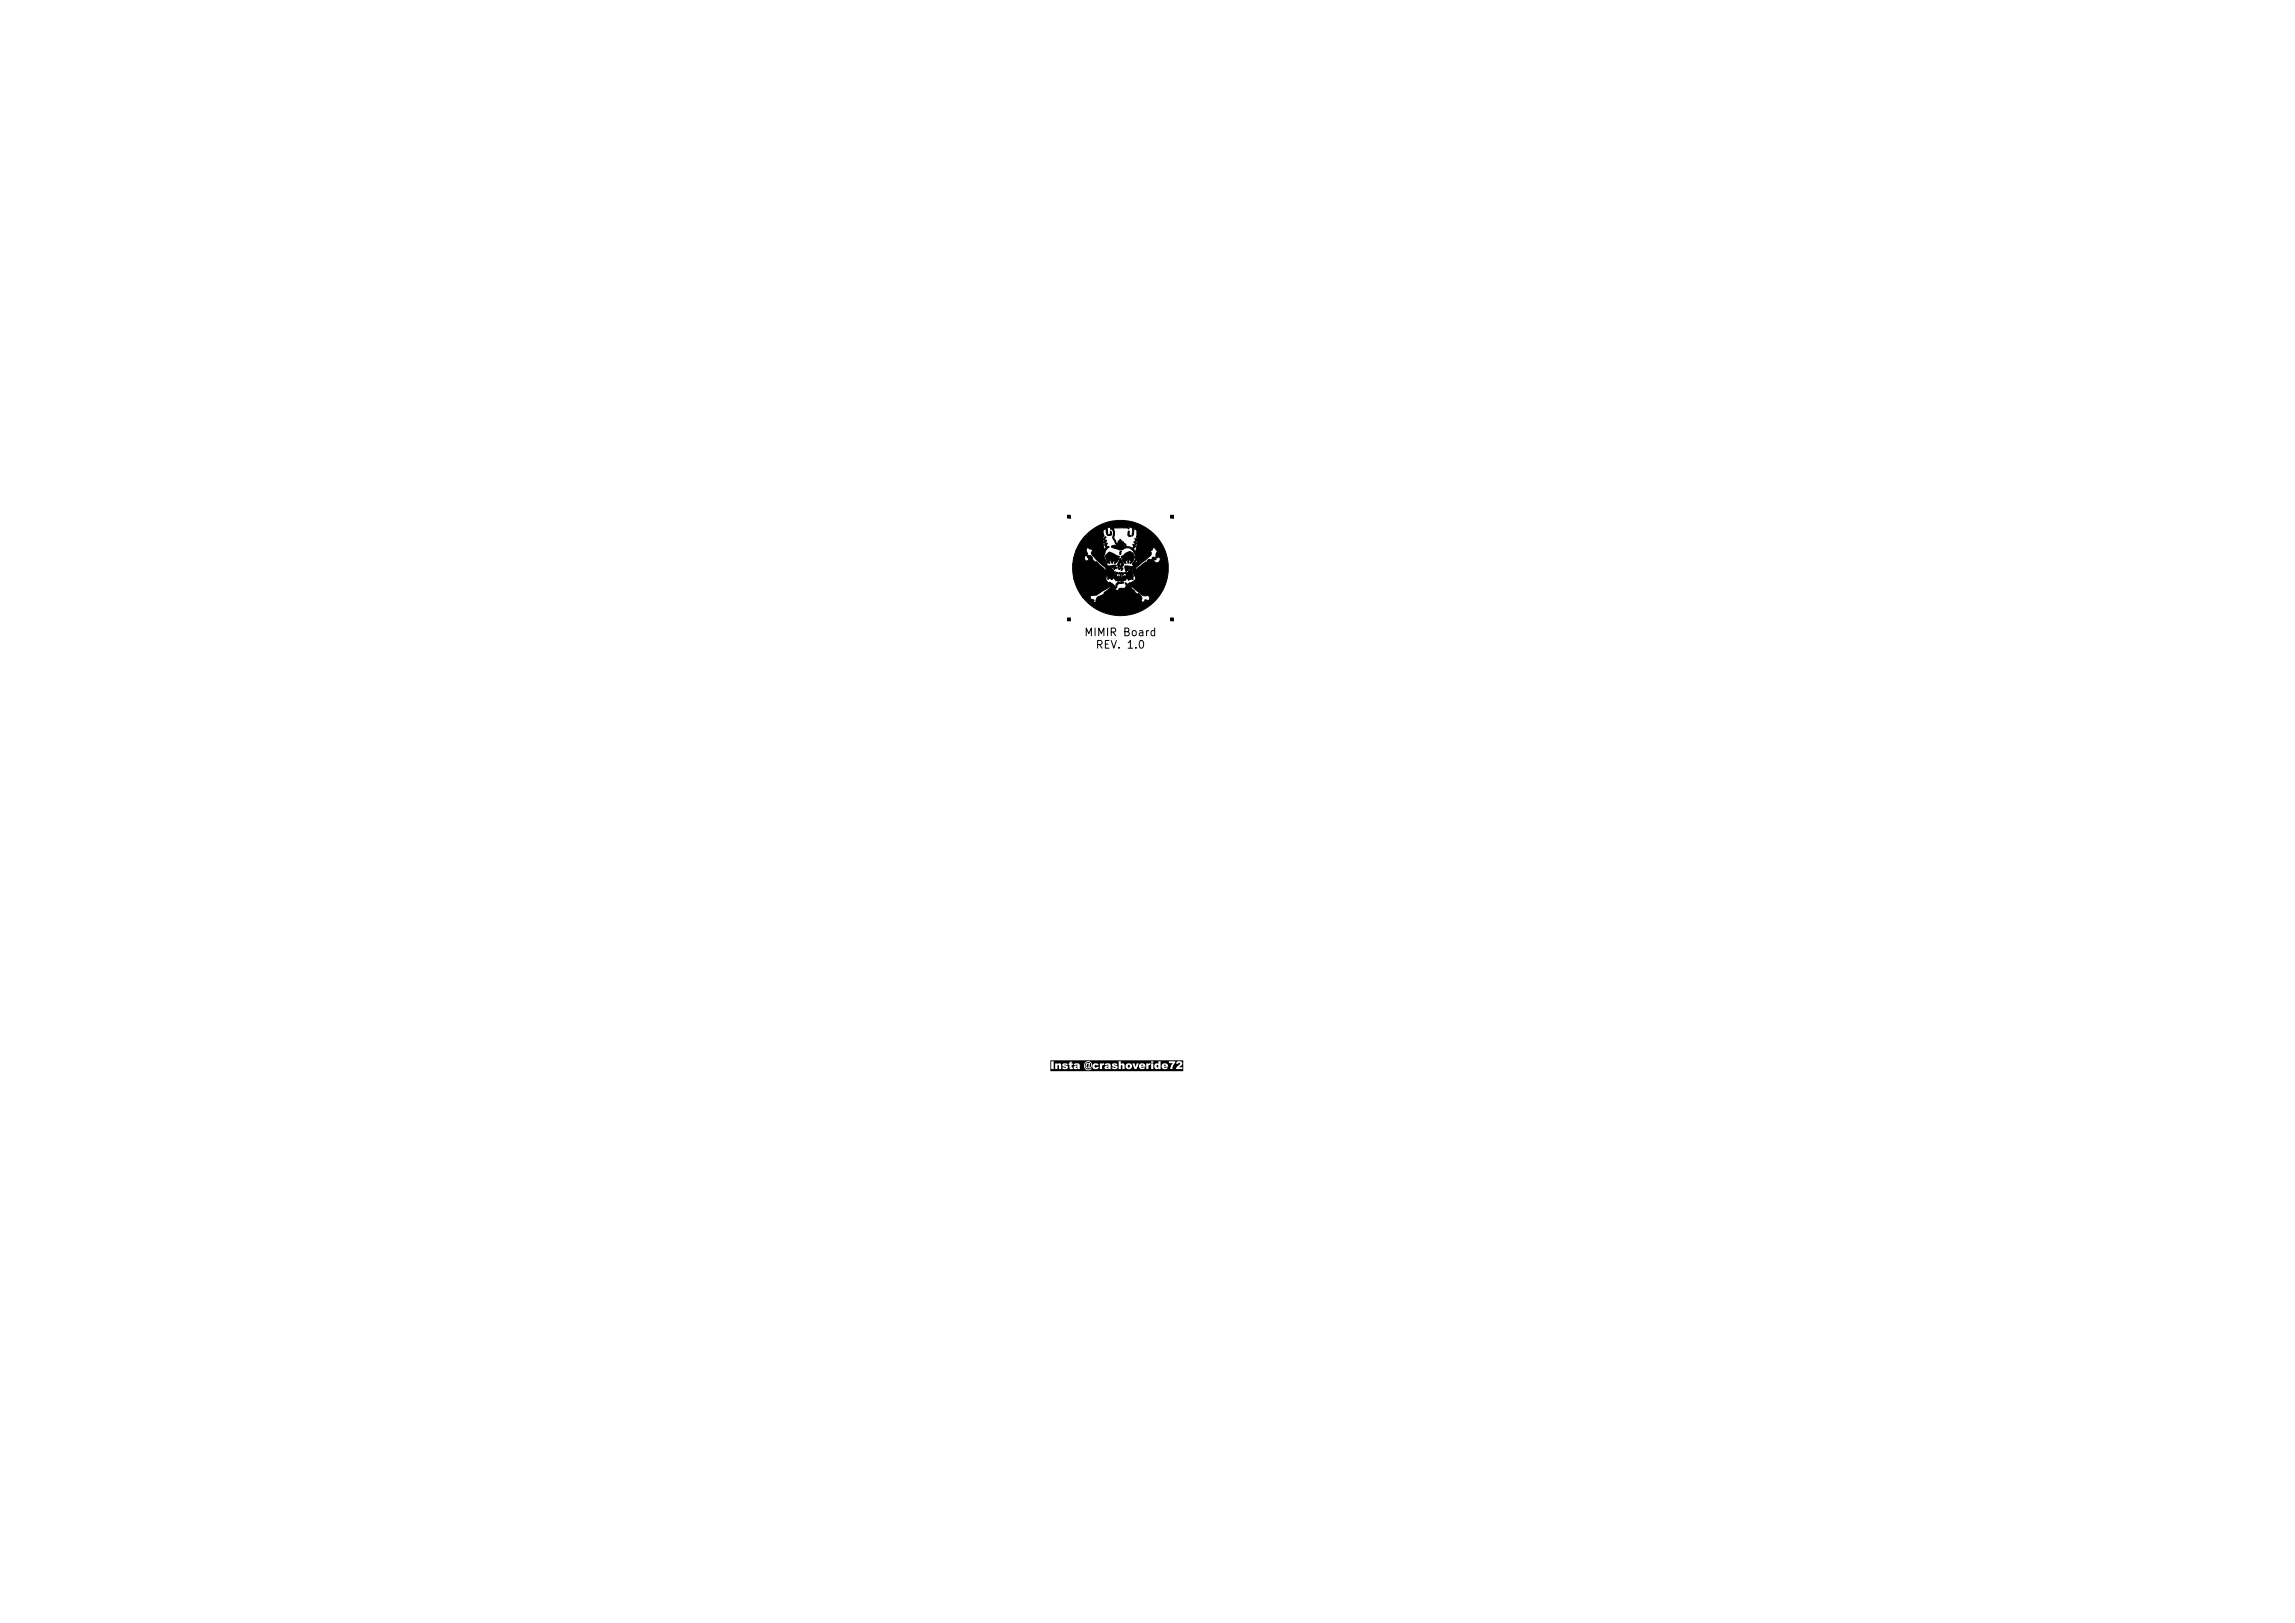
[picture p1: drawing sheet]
<svg xmlns="http://www.w3.org/2000/svg" width="297mm" height="210mm" viewBox="0 0 297 210" stroke-linecap="round" stroke-linejoin="round" font-family="sans-serif">
<defs><g id="words">
<g font-size="1">
<text x="140.2" y="82.6">MIMIR Board</text>
<text x="141.7" y="84.2">REV. 1.0</text>
</g>
</g></defs>
<g fill="none" stroke="#000" stroke-width=".13">
<path d="M138.1 66.7h.4v.3h-.4zM138.1 80h.4v.3h-.4zM140.6 69.1a6.2 6.2 0 0 1 4-1.8l.9 .1a6.2 6.2 0 0 1 5.7 5.6l-.1 1.2a6.2 6.2 0 0 1-5.8 5.5l-.9-.1a6.2 6.2 0 0 1-4.3-2.3h1l.1 .2 .4 .2v.2l.2 .1 .2-.7 .8-.4 .1-.2 .7-.5 .1-.2h-.2l-1.6 1-.6 .1-.2 .2h-1l-.7-1.2-.4-1.2h4.1l.3 .5 1 .9 .3 .1 .6-.1 .2 .1 .1-.1h-.1h-.7v-.1l.2-.1 1.4-.1 .6 .7 .2 .2 .1-.1 .4 .3 .1 .3-.1 .3 .1 .2h.2l.2-.3 .5 .1 .1-.3-.2-.3h-.4l-.4-.1-1.3-1.1-.1 .1h-.4l.2-.4-.4 .4h-.2l.1-.3-.1-.2 .4 .1 .2-.2 .1 .1 .6-.5 .1-.2-.3-.6v-.5h.3l.8-.6h.3l.1-.2-.2 .2h-.2l.5-.4v.1l.6-.4 .4-.1-.2-.1 .1-.1h.2l.2 .2-.3 .2 .2 .3h.3l.2-.2 .1-.4-.2-.1-.2 .1-.1-.1v-.4l.2-.4-.5-.5-.4 .5 .1 .3-.1 .3-1.9 1.5-.1 .3-.3-.1v1.4l-.3-.5-.1 .2 .2 .3-.4-.2 .1 .2v.1l-.3-.3-.1 .2-.2 .1-.1-.1v-.2l.2 .1v-.2l-.1 .1h-.2l.1 .4h-.3l-.1-.2 .2 .1v-.2l-.2 .1-.1-.2v.3l-.2 .1-.3-.1-.2-.3 .4 .1 .1 .2 .1-.1v-.2h-.1l-.1 .1h-.1v-.2l-.3 .1v-.3l-.3 .5-.1-.1 .2-.2-.1-.1-.2 .3 .1-.3-.1-.2v.3l-.3 .3v-.6h.5l.1 .1v-.1l-.1-.1v.1h-.5v-.3h.3l.1 .2 .4-.1h-.4v-.1h-.4v-.1h.5l.1 .1 .1-.1-.1-.1-.1 .1h-.5v-.2h.3l.1 .1 .1-.1-.2-.2v.2h-.3l-.1-.2v.8l-.2 .5h-4.1v-.1l-.2-.9v-.9h3.1l.3 .2-.2-.3-3.2 .1 .1-.8h1.4l.3 .4 .3-.2-.1-.3h.3l-.1-.1-.2 .1-.2-.3-.3 .4h-1.4l.4-1h1.2l.3 .7 .4 .1 .2 .3 .4 .5h.1l-.1-.1 1.3 1.1h.1l-.2-.4-.4-.4h.2l.2 .2v-.2h-.4l-1.3-1.2-.1-.3 .2-.3-.1-.1-.4-.1-.1-.2-.3 .4h-1.2l.4-.9 .6-.8h2.4l.1 .2 .3-.3v.1l-.1 .4h-.2h-.1l.2 1.1 .1 .1 .1-.3-.1-.3 .1-.1-.2-.3 .3-.2-.1 .4h.2l-.1 .2v.2l.3 .1-.4 .4-.2 .7 .1 .5 .3 .5-.4-.3v.1l.5 .5h1l-.2 .1-.1 .2-.2-.1-.1 .1 .4 .5h.2l-.1 .3v.2l.2-.4h.2l-.2 .4v.1l.3-.1 .1 .2h.1v-.4h-.2l.1-.2 .1 .1 .1 .5 1-.1v-.2l-.2 .2h-.6l.3-.1 .1 .1v-.3h.3v-.1l-.3 .1-.2-.2 .1-.1 .5 .1 .2 .3-.1-.4-.3 .1 .3-.3 .1 .2h.1l-.2-.4-.3 .2-.1-.2v.3h-.1l-.1-.6 .2-.1 .7 .1 .2-.2h.4l.1-.1-.2 .1h-.3l.5-.4v-.1l-.1-.1-.5 .6 .3-.7 .1-.4-.3-.7-.4-.4h-.5l-.8 .3-.9-.3h.7l.1 .1v-.2h.3l.1 .1v-.2l-.1 .1h-.3l-.1 .1-.9-.1v-.2l.3 .1 .1-.2 .2 .3v-.2l-.5-1 .1-.7-.2-.5h.2l.1 .6-.1 .6 .4 .7 .3 .1 .1 .2v-.4l-.1 .2h-.1v-.2v-.2l.2 .1 .1-.3 .1 .9 .1-.7v.3l.2-.2v.1l.1 .6 .1-.5 .2 .4 .7 .2 .2-.2-.1-.2 .1-.1 .3 .3-.2 .1-.1 .2 .2 .5 .3-1.4-.1-.1h-.1l-.1-.3 .2 .1 .1-.1-.2-.1 .1-.9-.3-.3-.1 .1v.5a.21 .21 0 0 1-.2 .3l.1-.9-.4-.2h-.1v.2l-.2-.1h-1.6l-.2 .1h-.2l-.2 .1v-.3l-.3 .1-.1 .1 .1 .8 .3-.1v-.4l.1 .2v.3l-.2 .1-.3-.1-.1-.3v-.4h-.1l-.3 .2 .1 .7-.2 .1h-2.4zM143.2 71.8l.4-.3 1.3 .5-.2 .6-.3 .2-.2 .1 .1-.2v-.1h-.3l-.1 .3-.1-.1 .1-.2h-.4l.1 .3-.2-.2-.4-.7zM143.6 75.3l.5 .4 .3 .5zM144.2 73.4l.3 .1-.3 .2zM144.5 75.5l.3-.2 .6 .1-.7 .2-.2 .2v.2l-.1-.2zM144.9 72.3l.2 .1 .3 .7-.3 .5-.2-.3h-.1l.1 .4-.2-.2-.1-.4 .3-.1 .1 .2h.1v-.3l-.1-.2-.1 .3h-.3zM145 71.4h.1l-.1 .4-.1-.1zM145.1 74.1l.4 .1-.2 .2zM145.1 72l.9-.5 .2-.1 .3 .1 .3 .6-.3 .7a.13 .13 0 0 1-.1 .1 .13 .13 0 0 1-.2-.1l.2-.2-.3-.1v.3l-.1 .1v-.5h-.1l-.3 .2 .1 .3h-.1l-.3-.3zM145.2 73.6l.1-.1-.1 .2-.1 .1z"/>
<path d="M146 68.7l.1 .1v.4l.3 .2-.4-.1zM146.7 70.1l.4 .1-.1 .3h-.1zM148.5 72.5l.2-.1-.3 .2zM151.5 66.7h.4v.3h-.4zM151.5 80h.4v.3h-.4z"/>
</g>
<g fill="#000">
<path d="M138.1 66.7h.4v.3h-.4zM143.6 75.3l.5 .4 .3 .5zM143.2 71.8l.4-.3 1.3 .5-.2 .6-.3 .2-.2 .1 .1-.2v-.1h-.3l-.1 .3-.1-.1 .1-.2h-.4l.1 .3-.2-.2-.4-.7zM144.2 73.4l.3 .1-.3 .2zM144.9 72.3l.2 .1 .3 .7-.3 .5-.2-.3h-.1l.1 .4-.2-.2-.1-.4 .3-.1 .1 .2h.1v-.3l-.1-.2-.1 .3h-.3zM145 71.4h.1l-.1 .4-.1-.1zM144.5 75.5l.3-.2 .6 .1-.7 .2-.2 .2v.2l-.1-.2zM145.1 74.1l.4 .1-.2 .2zM145.2 73.6l.1-.1-.1 .2-.1 .1zM140.6 69.1a6.2 6.2 0 0 1 4-1.8l.9 .1a6.2 6.2 0 0 1 5.7 5.6l-.1 1.2a6.2 6.2 0 0 1-5.8 5.5l-.9-.1a6.2 6.2 0 0 1-4.3-2.3h1l.1 .2 .4 .2v.2l.2 .1 .2-.7 .8-.4 .1-.2 .7-.5 .1-.2h-.2l-1.6 1-.6 .1-.2 .2h-1l-.7-1.2-.4-1.2h4.1l.3 .5 1 .9 .3 .1 .6-.1 .2 .1 .1-.1h-.1h-.7v-.1l.2-.1 1.4-.1 .6 .7 .2 .2 .1-.1 .4 .3 .1 .3-.1 .3 .1 .2h.2l.2-.3 .5 .1 .1-.3-.2-.3h-.4l-.4-.1-1.3-1.1-.1 .1h-.4l.2-.4-.4 .4h-.2l.1-.3-.1-.2 .4 .1 .2-.2 .1 .1 .6-.5 .1-.2-.3-.6v-.5h.3l.8-.6h.3l.1-.2-.2 .2h-.2l.5-.4v.1l.6-.4 .4-.1-.2-.1 .1-.1h.2l.2 .2-.3 .2 .2 .3h.3l.2-.2 .1-.4-.2-.1-.2 .1-.1-.1v-.4l.2-.4-.5-.5-.4 .5 .1 .3-.1 .3-1.9 1.5-.1 .3-.3-.1v1.4l-.3-.5-.1 .2 .2 .3-.4-.2 .1 .2v.1l-.3-.3-.1 .2-.2 .1-.1-.1v-.2l.2 .1v-.2l-.1 .1h-.2l.1 .4h-.3l-.1-.2 .2 .1v-.2l-.2 .1-.1-.2v.3l-.2 .1-.3-.1-.2-.3 .4 .1 .1 .2 .1-.1v-.2h-.1l-.1 .1h-.1v-.2l-.3 .1v-.3l-.3 .5-.1-.1 .2-.2-.1-.1-.2 .3 .1-.3-.1-.2v.3l-.3 .3v-.6h.5l.1 .1v-.1l-.1-.1v.1h-.5v-.3h.3l.1 .2 .4-.1h-.4v-.1h-.4v-.1h.5l.1 .1 .1-.1-.1-.1-.1 .1h-.5v-.2h.3l.1 .1 .1-.1-.2-.2v.2h-.3l-.1-.2v.8l-.2 .5h-4.1v-.1l-.2-.9v-.9h3.1l.3 .2-.2-.3-3.2 .1 .1-.8h1.4l.3 .4 .3-.2-.1-.3h.3l-.1-.1-.2 .1-.2-.3-.3 .4h-1.4l.4-1h1.2l.3 .7 .4 .1 .2 .3 .4 .5h.1l-.1-.1 1.3 1.1h.1l-.2-.4-.4-.4h.2l.2 .2v-.2h-.4l-1.3-1.2-.1-.3 .2-.3-.1-.1-.4-.1-.1-.2-.3 .4h-1.2l.4-.9 .6-.8h2.4l.1 .2 .3-.3v.1l-.1 .4h-.2h-.1l.2 1.1 .1 .1 .1-.3-.1-.3 .1-.1-.2-.3 .3-.2-.1 .4h.2l-.1 .2v.2l.3 .1-.4 .4-.2 .7 .1 .5 .3 .5-.4-.3v.1l.5 .5h1l-.2 .1-.1 .2-.2-.1-.1 .1 .4 .5h.2l-.1 .3v.2l.2-.4h.2l-.2 .4v.1l.3-.1 .1 .2h.1v-.4h-.2l.1-.2 .1 .1 .1 .5 1-.1v-.2l-.2 .2h-.6l.3-.1 .1 .1v-.3h.3v-.1l-.3 .1-.2-.2 .1-.1 .5 .1 .2 .3-.1-.4-.3 .1 .3-.3 .1 .2h.1l-.2-.4-.3 .2-.1-.2v.3h-.1l-.1-.6 .2-.1 .7 .1 .2-.2h.4l.1-.1-.2 .1h-.3l.5-.4v-.1l-.1-.1-.5 .6 .3-.7 .1-.4-.3-.7-.4-.4h-.5l-.8 .3-.9-.3h.7l.1 .1v-.2h.3l.1 .1v-.2l-.1 .1h-.3l-.1 .1-.9-.1v-.2l.3 .1 .1-.2 .2 .3v-.2l-.5-1 .1-.7-.2-.5h.2l.1 .6-.1 .6 .4 .7 .3 .1 .1 .2v-.4l-.1 .2h-.1v-.2v-.2l.2 .1 .1-.3 .1 .9 .1-.7v.3l.2-.2v.1l.1 .6 .1-.5 .2 .4 .7 .2 .2-.2-.1-.2 .1-.1 .3 .3-.2 .1-.1 .2 .2 .5 .3-1.4-.1-.1h-.1l-.1-.3 .2 .1 .1-.1-.2-.1 .1-.9-.3-.3-.1 .1v.5a.21 .21 0 0 1-.2 .3l.1-.9-.4-.2h-.1v.2l-.2-.1h-1.6l-.2 .1h-.2l-.2 .1v-.3l-.3 .1-.1 .1 .1 .8 .3-.1v-.4l.1 .2v.3l-.2 .1-.3-.1-.1-.3v-.4h-.1l-.3 .2 .1 .7-.2 .1h-2.4zM146 68.7l.1 .1v.4l.3 .2-.4-.1zM145.1 72l.9-.5 .2-.1 .3 .1 .3 .6-.3 .7a.13 .13 0 0 1-.1 .1 .13 .13 0 0 1-.2-.1l.2-.2-.3-.1v.3l-.1 .1v-.5h-.1l-.3 .2 .1 .3h-.1l-.3-.3z"/>
<path d="M146.7 70.1l.4 .1-.1 .3h-.1zM148.5 72.5l.2-.1-.3 .2zM151.5 66.7h.4v.3h-.4zM138.1 80h.4v.3h-.4zM151.5 80h.4v.3h-.4zM139.2 138.1l.3-.1-.2 .2h-.1zM140.7 137.7h.1l.1 .1-.2 .3-.1-.1zM143.2 138.1l.3-.1-.2 .2h-.1zM147.7 137.8h.2v.1h-.2zM150.6 137.8h.2l.1 .1h-.3zM135.9 137.2h17.2v1.4h-17.2v-.3h.5v-.7h.2v.7h.2l.1-.5 .1 .1v.4h.3v-.2l.2 .1a.38 .38 0 0 0 .4 .2 .38 .38 0 0 0 .3-.4l-.5-.2h.5l-.2-.2h.3l.1 .6 .2 .1h.2v-.2l.3 .2 .4-.1v.1h.3l-.1-.4h.6a.57 .57 0 0 0 .4 .6 .57 .57 0 0 0 .6-.2h-.2a.46 .46 0 0 1-.6-.1 .46 .46 0 0 1 0-.6 .46 .46 0 0 1 .7 0v.3l-.2 .2 .1-.6-.2 .1a.33 .33 0 0 0-.4 .2 .33 .33 0 0 0 .3 .4h.3l.3-.2a.44 .44 0 0 0 .3 .3 .44 .44 0 0 0 .5-.2h-.3a.16 .16 0 0 1-.2 0 .16 .16 0 0 1 0-.2 .16 .16 0 0 1 .2 0l.3-.1-.3-.2h.4v.7h.3v-.2h.3l.2 .2 .4-.1v.1h.3l-.1-.2h.2l.2 .2h.9l.1-.4 .1-.1 .1 .1v.4h.2v-.3h.2a.41 .41 0 0 0 .6 .3 .41 .41 0 0 0-.1-.7h.3l.3 .7h.3l.1-.3h.2a.46 .46 0 0 0 .4 .4 .46 .46 0 0 0 .4-.3h-.5v-.1h.5v-.2l-.3-.2h.4v.7h1v-.3h.1l.2 .3 .3-.1v.1h.3v-.3h.1a.46 .46 0 0 0 .4 .4 .46 .46 0 0 0 .5-.3l-.5 .1-.1-.2h.6a.42 .42 0 0 0-.4-.4 .42 .42 0 0 0-.5 .4h-.1v-.4h1.6l-.3 .3-.1 .4h1.6v-.2h-.4v-.1a.4 .4 0 0 0 .4-.4 .4 .4 0 0 0-.4-.4 .4 .4 0 0 0-.4 .4l.3 .1 .1-.2 .1 .1-.4 .5-.1 .2h-.5l.1-.4 .3-.4v-.2h-.8v.3h-1.1v-.3h-.3v.4l-.1-.1a.32 .32 0 0 0-.4 .4h-.1v-.4h-.3v.7h-.4v-.4l.2-.1 .1-.2h-.2l-.1 .1v-.1h-.7a.4 .4 0 0 0-.5 .4h-.2l.2-.4h-.3l-.1 .5-.2-.5h-.8a.37 .37 0 0 0-.3 .4h-.2l-.1-.4h-.2l-.2 .1v-.2h4.3v-.2h-.3v.2h-4v-.2h-.2v1h-.4l.2-.1v-.2l-.4-.2h.4a.35 .35 0 0 0-.4-.3 .35 .35 0 0 0-.3 .4l.5 .2h-.7v-.3a.45 .45 0 0 0-.7 0h.2h.2h.1l-.5 .2-.1 .1h-.3l.1-.3h.1l.1-.2h-.2l-.1 .1v-.1h-.9l-.2 .1-.2 .3a.52 .52 0 0 0-.5-.7 .52 .52 0 0 0-.5 .6h-.6a.43 .43 0 0 0-.3-.3 .43 .43 0 0 0-.4 .2h.2h.2h.1l-.5 .2-.1 .1h-.2v-.3h.1v-.2h-.1v-.3l-.3 .2v.1h-.7l-.2 .1v.2l.4 .2v.1l-.6-.1-.1-.5h-.2l-.2 .1v-.1h-.4v-.3h-.4v1h-.1z"/>
<circle cx="146.1" cy="138" r=".17"/>
<circle cx="149.8" cy="138" r=".16"/>
</g>
<use href="#words"/>
</svg>
